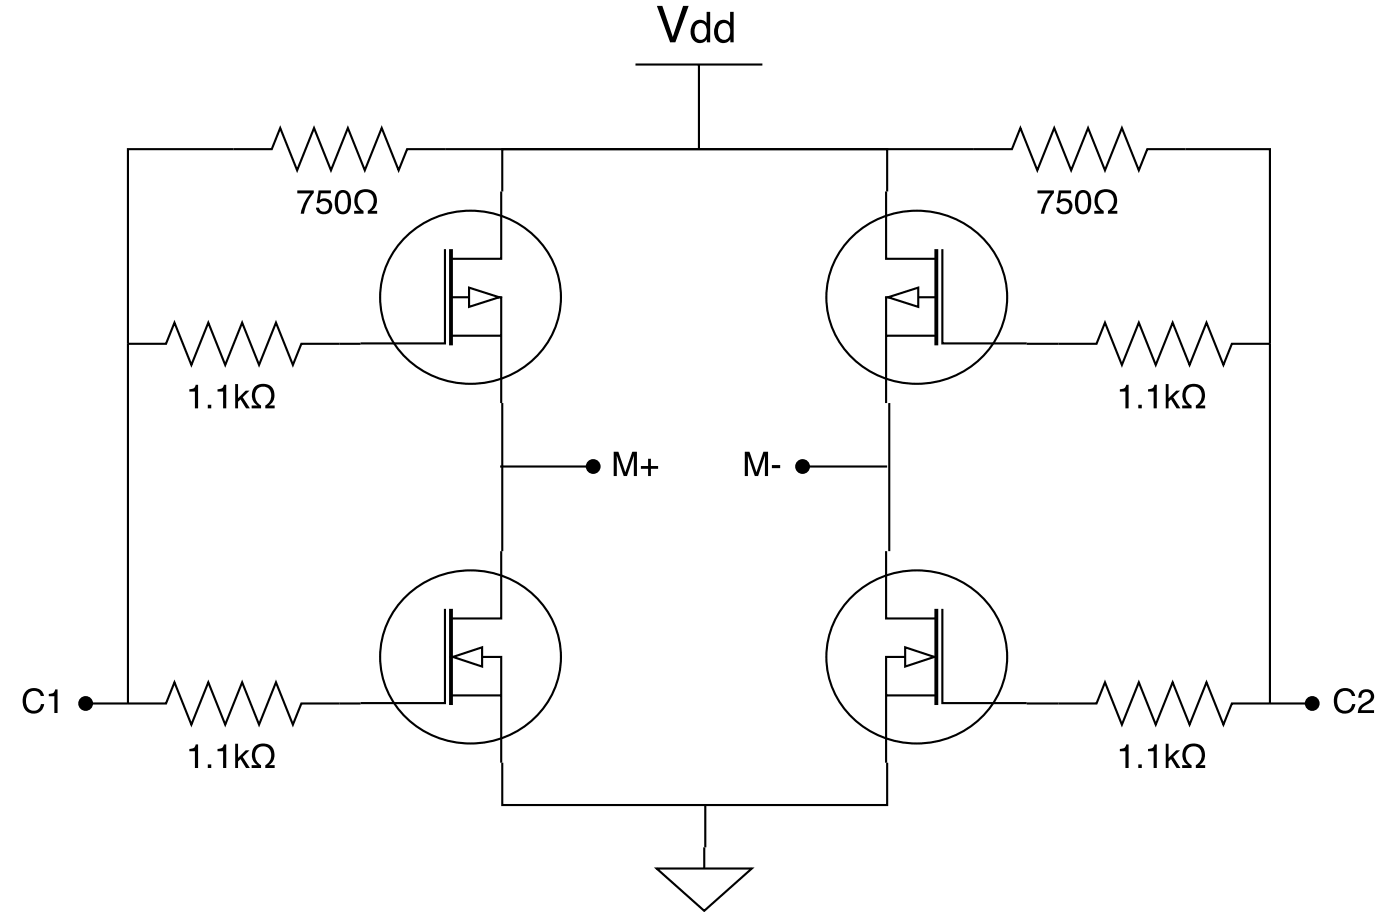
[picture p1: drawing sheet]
<svg xmlns="http://www.w3.org/2000/svg" width="234mm" height="152mm" viewBox="0 0 234 152" stroke-linecap="round" stroke-linejoin="round" font-family="sans-serif">
<path d="M83.8 127.2v7h64.2v-7" fill="none" stroke="#000" stroke-width=".35"/>
<path d="M67.8 99.3a15.4 15.4 0 0 1 25.1 5.9 14.5 14.5 0 0 1-12.9 18.7 14.8 14.8 0 0 1-16.5-15.8 14.1 14.1 0 0 1 4.3-8.8z" fill="#fff"/>
<path d="M67.8 99.3a15.4 15.4 0 0 1 25.1 5.9 14.5 14.5 0 0 1-12.9 18.7 14.8 14.8 0 0 1-16.5-15.8 14.1 14.1 0 0 1 4.3-8.8zM83.6 91.9v11.2h-8.4M74.2 101.5v15.7h-14.1M75.2 109.5h8.4v17.7M75.2 116h8.4" fill="none" stroke="#000" stroke-width=".35"/>
<path d="M75.6 109.5l4.8-1.6v3.2z" fill="#fff"/>
<path d="M83.8 31.9v-7h64.2v7M83.8 67.2v24.7M75.6 109.5l4.8-1.6v3.2z" fill="none" stroke="#000" stroke-width=".35"/>
<path d="M75.2 101.5v16.1" fill="none" stroke="#000" stroke-width=".64" stroke-linecap="butt"/>
<path d="M67.8 39.4a15.4 15.4 0 0 1 25.1 5.9 14.5 14.5 0 0 1-12.9 18.6 14.8 14.8 0 0 1-16.5-15.8 14.1 14.1 0 0 1 4.3-8.7z" fill="#fff"/>
<path d="M67.8 39.4a15.4 15.4 0 0 1 25.1 5.9 14.5 14.5 0 0 1-12.9 18.6 14.8 14.8 0 0 1-16.5-15.8 14.1 14.1 0 0 1 4.3-8.7zM83.6 31.9v11.3h-8.4M74.2 41.5v15.8h-14.1M75.2 49.6h8.4v17.6M75.2 56h8.4" fill="none" stroke="#000" stroke-width=".35"/>
<path d="M78.2 48l5.1 1.6-5.1 1.6z" fill="#fff"/>
<path d="M78.2 48l5.1 1.6-5.1 1.6z" fill="none" stroke="#000" stroke-width=".35"/>
<path d="M75.2 41.5v16.1z" fill="#fff"/>
<path d="M75.2 41.5v16.1" fill="none" stroke="#000" stroke-width=".64" stroke-linecap="butt"/>
<path d="M171.3 117.3h5.3" fill="none" stroke="#000" stroke-width=".35"/>
<path d="M142.3 99.3a15.4 15.4 0 0 1 25 5.9 14.5 14.5 0 0 1-12.8 18.7 14.8 14.8 0 0 1-16.6-15.8 14.1 14.1 0 0 1 4.4-8.8z" fill="#fff"/>
<path d="M142.3 99.3a15.4 15.4 0 0 1 25 5.9 14.5 14.5 0 0 1-12.8 18.7 14.8 14.8 0 0 1-16.6-15.8 14.1 14.1 0 0 1 4.4-8.8zM147.8 91.9v11.2h8.4M147.8 116h8.4M156.2 109.5h-8.4v17.7M157.2 101.5v15.7h14.1" fill="none" stroke="#000" stroke-width=".35"/>
<path d="M151 107.9l4.9 1.6-4.9 1.6z" fill="#fff"/>
<path d="M171.3 57.3h5.3M148.3 67.2v24.7M151 107.9l4.9 1.6-4.9 1.6z" fill="none" stroke="#000" stroke-width=".35"/>
<path d="M156.2 101.5v16.1" fill="none" stroke="#000" stroke-width=".64" stroke-linecap="butt"/>
<path d="M142.3 39.4a15.4 15.4 0 0 1 25 5.9 14.5 14.5 0 0 1-12.8 18.6 14.8 14.8 0 0 1-16.6-15.8 14.1 14.1 0 0 1 4.4-8.7z" fill="#fff"/>
<path d="M142.3 39.4a15.4 15.4 0 0 1 25 5.9 14.5 14.5 0 0 1-12.8 18.6 14.8 14.8 0 0 1-16.6-15.8 14.1 14.1 0 0 1 4.4-8.7zM147.8 31.9v11.3h8.4M147.8 56h8.4M156.2 49.6h-8.4v17.6M157.2 41.5v15.8h14.1" fill="none" stroke="#000" stroke-width=".35"/>
<path d="M148.1 49.6l5.1-1.6v3.2z" fill="#fff"/>
<path d="M148.1 49.6l5.1-1.6v3.2z" fill="none" stroke="#000" stroke-width=".35"/>
<path d="M156.2 41.5v16.1z" fill="#fff"/>
<path d="M156.2 41.5v16.1" fill="none" stroke="#000" stroke-width=".64" stroke-linecap="butt"/>
<g fill="#000">
<path d="M102.4 75.3h.8l1.1 3.4 1.2-3.4h.7v4.1h-.5v-3.4l-1.1 3.4h-.6l-1.1-3.4v3.4h-.5zM108.1 76.5h.5v1.2h1.2v.5h-1.2v1.2h-.5v-1.2h-1.2v-.5h1.2z"/>
<path d="M124.2 75.3h.8l1.2 3.4 1.1-3.4h.8v4.1h-.5v-3.4l-1.1 3.4h-.6l-1.1-3.4v3.4h-.6zM128.8 77.5h1.3v.6h-1.3z"/>
<circle cx="99" cy="77.8" r="1.06"/>
<circle cx="133.9" cy="77.8" r="1.06"/>
</g>
<g fill="none" stroke="#000" stroke-width=".35">
<path d="M83.4 77.8h14.5M134.9 77.8h13.1M117.7 134.2v7.1"/>
<circle cx="99" cy="77.8" r="1.06"/>
<circle cx="133.9" cy="77.8" r="1.06"/>
</g>
<path d="M109.5 144.8h15.9l-7.9 7.1z" fill="#fff"/>
<g fill="none" stroke="#000" stroke-width=".35">
<path d="M106 10.8h21.2M116.6 10.8v14.1M21.3 57.3v-32.4h24l1.4-3.6 2.9 7.1 2.8-7.1 2.8 7.1 2.8-7.1 2.9 7.1 2.8-7.1 2.8 7.1 1.4-3.5h100.9l1.4-3.6 2.8 7.1 2.9-7.1 2.8 7.1 2.8-7.1 2.8 7.1 2.8-7.1 2.9 7.1 1.4-3.5h20.4v32.4M21.3 57.3v60M21.3 57.3h6.4l1.4-3.5 2.8 7.1 2.8-7.1 2.9 7.1 2.8-7.1 2.8 7.1 2.8-7.1 2.9 7.1 1.4-3.6h9.8M176.6 57.3h6.3l1.4-3.5 2.8 7.1 2.9-7.1 2.8 7.1 2.8-7.1 2.8 7.1 2.9-7.1 2.8 7.1 1.4-3.6h6.3M211.8 57.3v60M15.3 117.3h-1h7M21.3 117.3h6.4l1.4-3.5 2.8 7 2.8-7 2.9 7 2.8-7 2.8 7 2.8-7 2.9 7 1.4-3.5h9.8M176.6 117.3h6.3l1.4-3.5 2.8 7 2.9-7 2.8 7 2.8-7 2.8 7 2.9-7 2.8 7 1.4-3.5h6.3M211.8 117.3h7.1h-1M109.5 144.8h15.9l-7.9 7.1z"/>
<path d="M117.5 141.3v3.5"/>
<circle cx="14.3" cy="117.3" r="1.06"/>
<circle cx="218.9" cy="117.3" r="1.06"/>
</g>
<g fill="#000">
<path d="M109.6 1h.9l1.7 5.2 1.8-5.2h.9l-2.2 6.1h-.9z"/>
<path d="M116.1 4.2a1.72 1.72 0 0 0 .5 2.4 1.13 1.13 0 0 0 1.3-1.4 1.04 1.04 0 0 0-.5-1.2 1.04 1.04 0 0 0-1.3 .2zM115.8 3.6a1.4 1.4 0 0 1 2.1 .2v-1.8h.6v5.1h-.6v-.6a1.47 1.47 0 0 1-1.6 .6 1.47 1.47 0 0 1-1.1-1.4l.1-1.2zM120.1 4.2a1.72 1.72 0 0 0 .4 2.4 1.13 1.13 0 0 0 1.3-1.4 1.04 1.04 0 0 0-.5-1.2 1.04 1.04 0 0 0-1.2 .2zM119.8 3.6a1.4 1.4 0 0 1 2 .2v-1.8h.6v5.1h-.6v-.6a1.47 1.47 0 0 1-1.6 .6 1.47 1.47 0 0 1-1.1-1.4l.1-1.2z"/>
<path d="M49.6 31.7h2.7v.5l-.6 .9-.5 1-.5 1.5h-.5a7.2 7.2 0 0 1 1.6-3.4h-2.2zM53.2 31.7h2v.5h-1.7l-.1 1.1a1.35 1.35 0 0 1 2.1 1 1.35 1.35 0 0 1-1.8 1.4 1.13 1.13 0 0 1-1-1.1h.5a.87 .87 0 0 0 1.1 .6 .87 .87 0 0 0 .6-1.1 .87 .87 0 0 0-1.2-.5l-.4 .3h-.4zM56.5 31.9a1.35 1.35 0 0 1 1.4 0 1.35 1.35 0 0 1 .6 1.3 2.2 2.2 0 0 1-.9 2.5 1.39 1.39 0 0 1-1.7-1.6v-1.3l.3-.6zM56.7 32.3a2.82 2.82 0 0 0 .1 2.8 .77 .77 0 0 0 .8 .1 .77 .77 0 0 0 .4-.7 2.37 2.37 0 0 0-.5-2.3h-.5zM59.6 32a1.97 1.97 0 0 1 3 .3 1.97 1.97 0 0 1-.6 2.9h.9v.4h-1.5v-.4a1.68 1.68 0 0 0 1-1.6 1.68 1.68 0 0 0-1.1-1.6 1.39 1.39 0 0 0-1.6 1.9 1.78 1.78 0 0 0 .9 1.3v.4h-1.5v-.4h.9a2.05 2.05 0 0 1-.4-3.2z"/>
<path d="M173.1 31.7h2.7v.5l-.6 .9-.6 1-.4 1.5h-.6a7.2 7.2 0 0 1 1.7-3.4h-2.2zM176.6 31.7h2.1v.5h-1.7l-.2 1.1a1.35 1.35 0 0 1 2.1 1 1.35 1.35 0 0 1-1.8 1.4 1.13 1.13 0 0 1-.9-1.1h.5a.87 .87 0 0 0 1.1 .6 .87 .87 0 0 0 .5-1.1 .87 .87 0 0 0-1.1-.5l-.4 .3h-.5zM179.9 31.9a1.35 1.35 0 0 1 1.5 0 1.35 1.35 0 0 1 .6 1.3 2.2 2.2 0 0 1-1 2.5 1.39 1.39 0 0 1-1.7-1.6l.1-1.3 .3-.6zM180.2 32.3a2.82 2.82 0 0 0 0 2.8 .77 .77 0 0 0 .9 .1 .77 .77 0 0 0 .3-.7 2.37 2.37 0 0 0-.4-2.3h-.6zM183.1 32a1.97 1.97 0 0 1 2.9 .3 1.97 1.97 0 0 1-.6 2.9h1v.4h-1.6v-.4a1.68 1.68 0 0 0 1.1-1.6 1.68 1.68 0 0 0-1.1-1.6 1.39 1.39 0 0 0-1.6 1.9 1.78 1.78 0 0 0 .9 1.3v.4h-1.6v-.4h1a2.05 2.05 0 0 1-.4-3.2z"/>
<path d="M31.6 64.9h.3a.74 .74 0 0 0 .8-.7h.3v3.9h-.5v-2.8h-.9zM34.7 67.5h.5v.6h-.5zM36.3 64.9h.3a.74 .74 0 0 0 .8-.7h.3v3.9h-.5v-2.8h-.9zM39.2 64h.5v2.4l1.3-1.3h.6l-1.1 1.1 1.2 1.9h-.7l-.9-1.5-.4 .4v1.1h-.5zM42.5 64.5a1.97 1.97 0 0 1 3 .2 1.97 1.97 0 0 1-.6 2.9h.9v.5h-1.5v-.5a1.68 1.68 0 0 0 1-1.6 1.68 1.68 0 0 0-1.1-1.5 1.39 1.39 0 0 0-1.6 1.8 1.78 1.78 0 0 0 .9 1.3v.5h-1.5v-.5h.9a2.05 2.05 0 0 1-.4-3.1z"/>
<path d="M186.8 64.9h.3a.74 .74 0 0 0 .8-.7h.4v3.9h-.6v-2.8h-.9zM189.9 67.5h.6v.6h-.6zM191.5 64.9h.3a.74 .74 0 0 0 .8-.7h.4v3.9h-.6v-2.8h-.9zM194.5 64h.4v2.4l1.3-1.3h.6l-1.1 1.1 1.2 1.9h-.6l-.9-1.5-.5 .4v1.1h-.4zM197.7 64.5a1.97 1.97 0 0 1 3 .2 1.97 1.97 0 0 1-.6 2.9h.9v.5h-1.5v-.5a1.68 1.68 0 0 0 1-1.6 1.68 1.68 0 0 0-1.1-1.5 1.39 1.39 0 0 0-1.6 1.8 1.78 1.78 0 0 0 1 1.3v.5h-1.6v-.5h1a2.05 2.05 0 0 1-.5-3.1z"/>
<path d="M4.2 115.4a1.74 1.74 0 0 1 1.8-.7 1.74 1.74 0 0 1 1.3 1.4h-.5a1.25 1.25 0 0 0-1.4-.9 1.25 1.25 0 0 0-1 1.3 1.51 1.51 0 0 0 1.3 2 1.16 1.16 0 0 0 1.1-1.1h.6a1.82 1.82 0 0 1-2.1 1.6 1.82 1.82 0 0 1-1.5-2.2 2.23 2.23 0 0 1 .4-1.4zM8.1 115.7h.4a.74 .74 0 0 0 .7-.7h.4v3.9h-.5v-2.8h-1z"/>
<path d="M223 115.4a1.74 1.74 0 0 1 1.7-.7 1.74 1.74 0 0 1 1.4 1.4h-.6a1.25 1.25 0 0 0-1.4-.9 1.25 1.25 0 0 0-1 1.3 1.51 1.51 0 0 0 1.3 2 1.16 1.16 0 0 0 1.2-1.1h.5a1.82 1.82 0 0 1-2.1 1.6 1.82 1.82 0 0 1-1.5-2.2 2.23 2.23 0 0 1 .5-1.4zM227 115.2a1.31 1.31 0 0 1 1.5-.2 1.31 1.31 0 0 1 .7 1.4 3.7 3.7 0 0 1-1.8 1.5l-.3 .5h2.1v.5h-2.7a1.95 1.95 0 0 1 1.5-1.9 .84 .84 0 0 0 .7-.7 .84 .84 0 0 0-.6-.9 .81 .81 0 0 0-1 .9h-.5l.1-.6z"/>
<path d="M31.6 124.9l.3-.1a.74 .74 0 0 0 .8-.7h.3v4h-.5v-2.8h-.9zM34.7 127.5h.5v.6h-.5zM36.3 124.9l.3-.1a.74 .74 0 0 0 .8-.7h.3v4h-.5v-2.8h-.9zM39.2 124h.5v2.4l1.3-1.3h.6l-1.1 1.1 1.2 1.9h-.7l-.9-1.5-.4 .4v1.1h-.5zM42.5 124.5a1.97 1.97 0 0 1 3 .2 1.97 1.97 0 0 1-.6 2.9h.9v.5h-1.5v-.5a1.68 1.68 0 0 0 1-1.6 1.68 1.68 0 0 0-1.1-1.5 1.39 1.39 0 0 0-1.6 1.8 1.78 1.78 0 0 0 .9 1.3v.5h-1.5v-.5h.9a2.05 2.05 0 0 1-.4-3.1z"/>
<path d="M186.8 124.9l.3-.1a.74 .74 0 0 0 .8-.7h.4v4h-.6v-2.8h-.9zM189.9 127.5h.6v.6h-.6zM191.5 124.9l.3-.1a.74 .74 0 0 0 .8-.7h.4v4h-.6v-2.8h-.9zM194.5 124h.4v2.4l1.3-1.3h.6l-1.1 1.1 1.2 1.9h-.6l-.9-1.5-.5 .4v1.1h-.4zM197.7 124.5a1.97 1.97 0 0 1 3 .2 1.97 1.97 0 0 1-.6 2.9h.9v.5h-1.5v-.5a1.68 1.68 0 0 0 1-1.6 1.68 1.68 0 0 0-1.1-1.5 1.39 1.39 0 0 0-1.6 1.8 1.78 1.78 0 0 0 1 1.3v.5h-1.6v-.5h1a2.05 2.05 0 0 1-.5-3.1z"/>
<circle cx="14.3" cy="117.3" r="1.06"/>
<circle cx="218.9" cy="117.3" r="1.06"/>
</g>
</svg>
